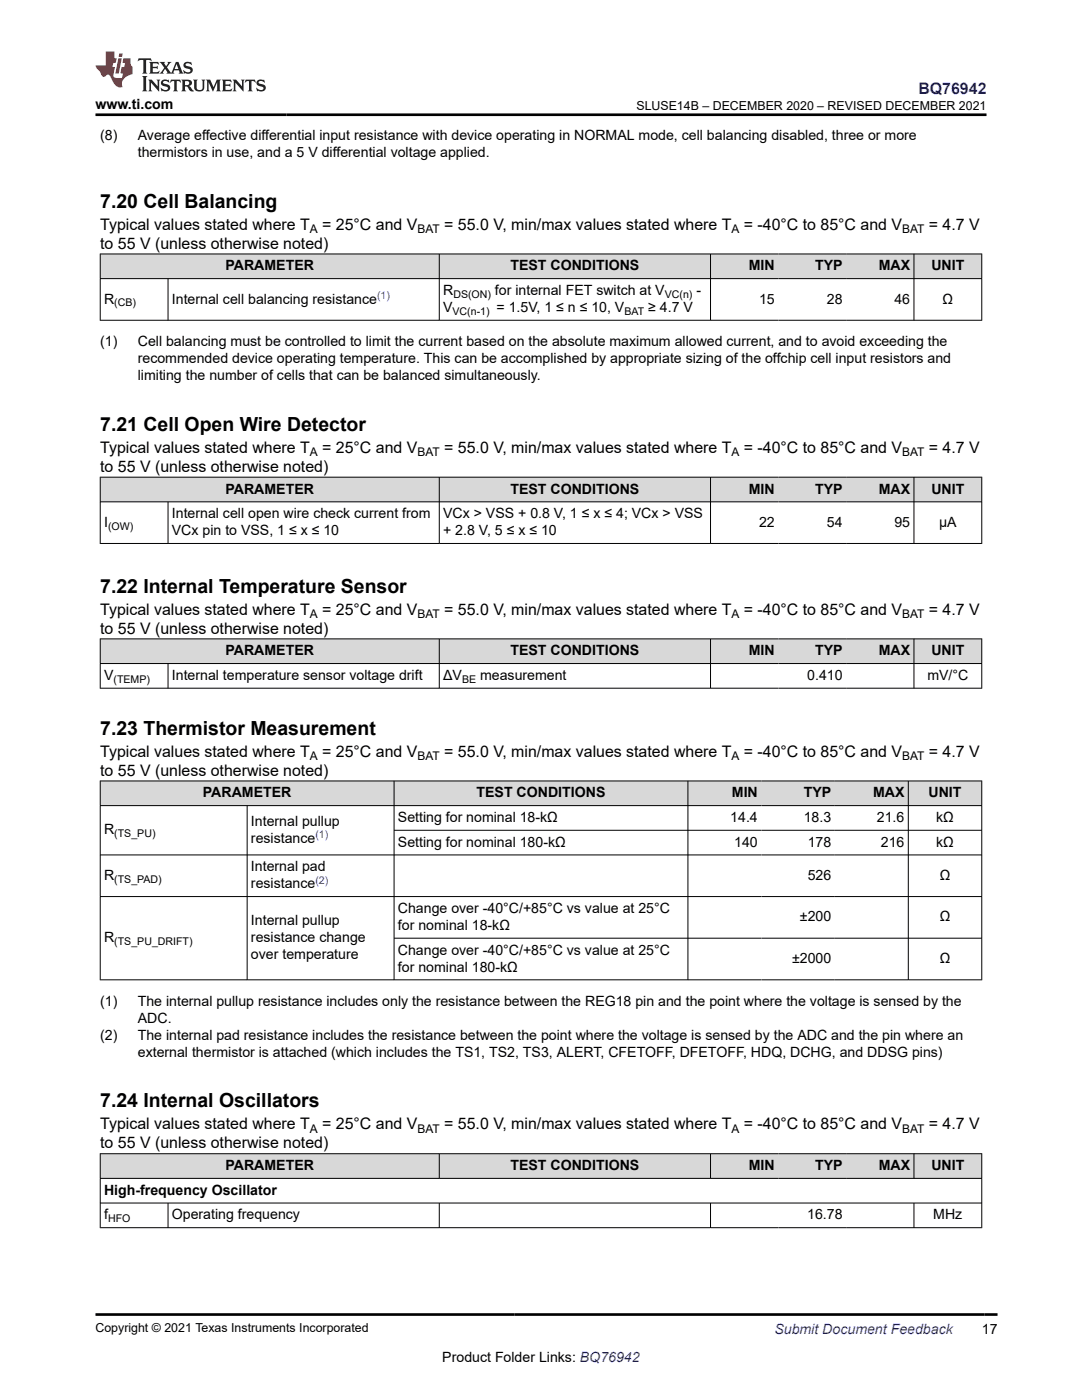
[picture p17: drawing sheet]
<svg xmlns="http://www.w3.org/2000/svg" width="216mm" height="279mm" viewBox="0 0 216 279" stroke-linecap="round" stroke-linejoin="round" font-family="sans-serif">
<defs><g id="words">
<g font-size="3.9">
<text x="20" y="41.4">7.20 Cell Balancing</text>
<text x="20" y="86">7.21 Cell Open Wire Detector</text>
<text x="20" y="118.3">7.22 Internal Temperature Sensor</text>
<text x="20" y="146.6">7.23 Thermistor Measurement</text>
<text x="20" y="221">7.24 Internal Oscillators</text>
</g>
<text font-size="3.2" fill="#00f" x="183.3" y="18.7">BQ76942</text>
<g font-size="3.2">
<text x="20" y="45.8">Typical values stated where T</text>
<text x="64.3" y="45.8">= 25°C and V</text>
<text x="88.6" y="45.8">= 55.0 V, min/max values stated where T</text>
<text x="148.4" y="45.8">= -40°C to 85°C and V</text>
<text x="185.3" y="45.8">= 4.7 V</text>
<text x="20" y="49.6">to 55 V (unless otherwise noted)</text>
<text x="20" y="94.2">to 55 V (unless otherwise noted)</text>
<text x="20" y="90.4">Typical values stated where T</text>
<text x="64.3" y="90.4">= 25°C and V</text>
<text x="88.6" y="90.4">= 55.0 V, min/max values stated where T</text>
<text x="148.4" y="90.4">= -40°C to 85°C and V</text>
<text x="185.3" y="90.4">= 4.7 V</text>
<text x="20" y="122.6">Typical values stated where T</text>
<text x="64.3" y="122.6">= 25°C and V</text>
<text x="88.6" y="122.6">= 55.0 V, min/max values stated where T</text>
<text x="148.4" y="122.6">= -40°C to 85°C and V</text>
<text x="185.3" y="122.6">= 4.7 V</text>
<text x="20" y="126.5">to 55 V (unless otherwise noted)</text>
<text x="20" y="154.8">to 55 V (unless otherwise noted)</text>
<text x="20" y="151">Typical values stated where T</text>
<text x="64.3" y="151">= 25°C and V</text>
<text x="88.6" y="151">= 55.0 V, min/max values stated where T</text>
<text x="148.4" y="151">= -40°C to 85°C and V</text>
<text x="185.3" y="151">= 4.7 V</text>
<text x="20" y="225.4">Typical values stated where T</text>
<text x="64.3" y="225.4">= 25°C and V</text>
<text x="88.6" y="225.4">= 55.0 V, min/max values stated where T</text>
<text x="148.4" y="225.4">= -40°C to 85°C and V</text>
<text x="185.3" y="225.4">= 4.7 V</text>
<text x="20" y="229.2">to 55 V (unless otherwise noted)</text>
</g>
<g font-size="2.8">
<text x="19.1" y="21.8">www.ti.com</text>
<text x="20" y="27.9">(8)</text>
<text x="27.5" y="27.9">Average effective differential input resistance with device operating in NORMAL mode, cell balancing disabled, three or more</text>
<text x="27.5" y="31.3">thermistors in use, and a 5 V differential voltage applied.</text>
<text x="45" y="54">PARAMETER</text>
<text x="101.9" y="54">TEST CONDITIONS</text>
<text x="149.4" y="54">MIN</text>
<text x="162.6" y="54">TYP</text>
<text x="175.3" y="54">MAX</text>
<text x="185.8" y="54">UNIT</text>
<text x="88.4" y="58.9">R</text>
<text x="98.8" y="58.9">for internal FET switch at V</text>
<text x="139" y="58.9">-</text>
<text x="20.8" y="60.6">R</text>
<text x="34.3" y="60.6">Internal cell balancing resistance</text>
<text x="88.4" y="62.3">V</text>
<text x="99.1" y="62.3">= 1.5V, 1 ≤ n ≤ 10, V</text>
<text x="129.3" y="62.3">≥ 4.7 V</text>
<text x="151.5" y="60.6">15</text>
<text x="165" y="60.6">28</text>
<text x="178.5" y="60.6">46</text>
<text x="188.1" y="60.6">Ω</text>
<text x="20" y="69.1">(1)</text>
<text x="27.5" y="69.1">Cell balancing must be controlled to limit the current based on the absolute maximum allowed current, and to avoid exceeding the</text>
<text x="27.5" y="72.5">recommended device operating temperature. This can be accomplished by appropriate sizing of the offchip cell input resistors and</text>
<text x="27.5" y="75.8">limiting the number of cells that can be balanced simultaneously.</text>
<text x="45" y="98.5">PARAMETER</text>
<text x="101.9" y="98.5">TEST CONDITIONS</text>
<text x="149.4" y="98.5">MIN</text>
<text x="162.6" y="98.5">TYP</text>
<text x="175.3" y="98.5">MAX</text>
<text x="185.8" y="98.5">UNIT</text>
<text x="20.8" y="105.1">I</text>
<text x="34.3" y="103.4">Internal cell open wire check current from</text>
<text x="34.3" y="106.8">VCx pin to VSS, 1 ≤ x ≤ 10</text>
<text x="88.4" y="103.4">VCx &gt; VSS + 0.8 V, 1 ≤ x ≤ 4; VCx &gt; VSS</text>
<text x="88.4" y="106.8">+ 2.8 V, 5 ≤ x ≤ 10</text>
<text x="151.5" y="105.1">22</text>
<text x="165" y="105.1">54</text>
<text x="178.5" y="105.1">95</text>
<text x="187.4" y="105.1">µA</text>
<text x="45" y="130.8">PARAMETER</text>
<text x="101.9" y="130.8">TEST CONDITIONS</text>
<text x="149.4" y="130.8">MIN</text>
<text x="162.6" y="130.8">TYP</text>
<text x="175.3" y="130.8">MAX</text>
<text x="185.8" y="130.8">UNIT</text>
<text x="20.8" y="135.7">V</text>
<text x="34.3" y="135.7">Internal temperature sensor voltage drift</text>
<text x="88.4" y="135.7">ΔV</text>
<text x="95.8" y="135.7">measurement</text>
<text x="161.1" y="135.7">0.410</text>
<text x="185" y="135.7">mV/°C</text>
<text x="40.5" y="159.1">PARAMETER</text>
<text x="95.1" y="159.1">TEST CONDITIONS</text>
<text x="146" y="159.1">MIN</text>
<text x="160.4" y="159.1">TYP</text>
<text x="174.2" y="159.1">MAX</text>
<text x="185.3" y="159.1">UNIT</text>
<text x="20.8" y="166.5">R</text>
<text x="50.1" y="164.8">Internal pullup</text>
<text x="79.4" y="164.1">Setting for nominal 18-kΩ</text>
<text x="145.7" y="164.1">14.4</text>
<text x="160.4" y="164.1">18.3</text>
<text x="175" y="164.1">21.6</text>
<text x="186.8" y="164.1">kΩ</text>
<text x="50.1" y="168.2">resistance</text>
<text x="50.1" y="173.9">Internal pad</text>
<text x="79.4" y="169">Setting for nominal 180-kΩ</text>
<text x="146.5" y="169">140</text>
<text x="161.2" y="169">178</text>
<text x="175.8" y="169">216</text>
<text x="186.8" y="169">kΩ</text>
<text x="20.8" y="175.6">R</text>
<text x="50.1" y="177.3">resistance</text>
<text x="161.2" y="175.6">526</text>
<text x="187.5" y="175.6">Ω</text>
<text x="50.1" y="184.7">Internal pullup</text>
<text x="79.4" y="182.2">Change over -40°C/+85°C vs value at 25°C</text>
<text x="79.4" y="185.6">for nominal 18-kΩ</text>
<text x="159.6" y="183.9">±200</text>
<text x="187.5" y="183.9">Ω</text>
<text x="20.8" y="188">R</text>
<text x="50.1" y="188">resistance change</text>
<text x="50.1" y="191.4">over temperature</text>
<text x="79.4" y="190.5">Change over -40°C/+85°C vs value at 25°C</text>
<text x="79.4" y="193.9">for nominal 180-kΩ</text>
<text x="158" y="192.2">±2000</text>
<text x="187.5" y="192.2">Ω</text>
<text x="20" y="200.7">(1)</text>
<text x="27.5" y="200.7">The internal pullup resistance includes only the resistance between the REG18 pin and the point where the voltage is sensed by the</text>
<text x="20" y="207.5">(2)</text>
<text x="27.5" y="204.1">ADC.</text>
<text x="27.5" y="207.5">The internal pad resistance includes the resistance between the point where the voltage is sensed by the ADC and the pin where an</text>
<text x="27.5" y="210.9">external thermistor is attached (which includes the TS1, TS2, TS3, ALERT, CFETOFF, DFETOFF, HDQ, DCHG, and DDSG pins)</text>
<text x="45" y="233.5">PARAMETER</text>
<text x="101.9" y="233.5">TEST CONDITIONS</text>
<text x="149.4" y="233.5">MIN</text>
<text x="162.6" y="233.5">TYP</text>
<text x="175.3" y="233.5">MAX</text>
<text x="185.8" y="233.5">UNIT</text>
<text x="20.8" y="238.4">High-frequency Oscillator</text>
<text x="20.8" y="243.4">f</text>
<text x="34.3" y="243.4">Operating frequency</text>
<text x="161.1" y="243.4">16.78</text>
<text x="186.2" y="243.4">MHz</text>
<text x="195.9" y="266.1">17</text>
<text x="88.3" y="271.7">Product Folder Links: BQ76942</text>
</g>
<text font-size="2.8" fill="#00f" x="154.5" y="266.2">Submit Document Feedback</text>
<g font-size="2.5">
<text x="127" y="21.9">SLUSE14B – DECEMBER 2020 – REVISED DECEMBER 2021</text>
<text x="19.1" y="265.9">Copyright © 2021 Texas Instruments Incorporated</text>
</g>
<g font-size="2.4">
<text x="61.8" y="46.5">A</text>
<text x="83.3" y="46.5">BAT</text>
<text x="146" y="46.5">A</text>
<text x="180" y="46.5">BAT</text>
<text x="61.8" y="91">A</text>
<text x="83.3" y="91">BAT</text>
<text x="146" y="91">A</text>
<text x="180" y="91">BAT</text>
<text x="61.8" y="123.3">A</text>
<text x="83.3" y="123.3">BAT</text>
<text x="146" y="123.3">A</text>
<text x="180" y="123.3">BAT</text>
<text x="61.8" y="151.6">A</text>
<text x="83.3" y="151.6">BAT</text>
<text x="146" y="151.6">A</text>
<text x="180" y="151.6">BAT</text>
<text x="61.8" y="226">A</text>
<text x="83.3" y="226">BAT</text>
<text x="146" y="226">A</text>
<text x="180" y="226">BAT</text>
</g>
<g font-size="2.1" fill="#00f">
<text x="75.2" y="59.6">(1)</text>
<text x="62.9" y="167.3">(1)</text>
<text x="62.9" y="176.3">(2)</text>
</g>
<g font-size="2.1">
<text x="90.5" y="59.4">DS(ON)</text>
<text x="132.6" y="59.4">VC(n)</text>
<text x="22.8" y="61.1">(CB)</text>
<text x="90.3" y="62.8">VC(n-1)</text>
<text x="124.6" y="62.8">BAT</text>
<text x="21.6" y="105.7">(OW)</text>
<text x="22.6" y="136.3">(TEMP)</text>
<text x="92.2" y="136.3">BE</text>
<text x="22.8" y="167.1">(TS_PU)</text>
<text x="22.8" y="176.2">(TS_PAD)</text>
<text x="22.8" y="188.6">(TS_PU_DRIFT)</text>
<text x="21.6" y="243.9">HFO</text>
</g>
</g></defs>
<g fill="#d8d8d8">
<path d="M20 50.7h175.9v4.9h-175.9z" fill-rule="evenodd"/>
<path d="M20.1 50.7h67.5v4.8h-67.5z" fill-rule="evenodd"/>
<path d="M87.7 50.7h54v4.8h-54z" fill-rule="evenodd"/>
<path d="M141.8 50.7h13.5v4.8h-13.5z" fill-rule="evenodd"/>
<path d="M155.3 50.7h13.5v4.8h-13.5z" fill-rule="evenodd"/>
<path d="M168.8 50.7h13.5v4.8h-13.5z" fill-rule="evenodd"/>
<path d="M182.4 50.7h13.4v4.8h-13.4z" fill-rule="evenodd"/>
</g>
<path d="M19.9 50.7h176.1M19.9 55.6h176.1M20 50.6v13.4M33.5 55.6v8.4M87.7 50.6v13.4M141.8 50.6v13.4M182.4 50.6v13.4M195.9 50.6v13.4M19.9 63.9h176.1" fill="none" stroke="#000" stroke-width=".2"/>
<g fill="#d8d8d8">
<path d="M20 95.2h175.9v5h-175.9z" fill-rule="evenodd"/>
<path d="M20.1 95.3h67.5v4.8h-67.5z" fill-rule="evenodd"/>
<path d="M87.7 95.3h54v4.8h-54z" fill-rule="evenodd"/>
<path d="M141.8 95.3h13.5v4.8h-13.5z" fill-rule="evenodd"/>
<path d="M155.3 95.3h13.5v4.8h-13.5z" fill-rule="evenodd"/>
<path d="M168.8 95.3h13.5v4.8h-13.5z" fill-rule="evenodd"/>
<path d="M182.4 95.3h13.4v4.8h-13.4z" fill-rule="evenodd"/>
</g>
<path d="M19.9 95.2h176.1M20 95.2v13.3M87.7 95.2v13.3M141.8 95.2v13.3M182.4 95.2v13.3M195.9 95.2v13.3M19.9 100.2h176.1M19.9 108.5h176.1M33.5 100.2v8.3" fill="none" stroke="#000" stroke-width=".2"/>
<g fill="#d8d8d8">
<path d="M20 127.5h175.9v4.9h-175.9z" fill-rule="evenodd"/>
<path d="M20.1 127.6h67.5v4.8h-67.5z" fill-rule="evenodd"/>
<path d="M87.7 127.6h54v4.8h-54z" fill-rule="evenodd"/>
<path d="M141.8 127.6h13.5v4.8h-13.5z" fill-rule="evenodd"/>
<path d="M155.3 127.6h13.5v4.8h-13.5z" fill-rule="evenodd"/>
<path d="M168.8 127.6h13.5v4.8h-13.5z" fill-rule="evenodd"/>
<path d="M182.4 127.6h13.4v4.8h-13.4z" fill-rule="evenodd"/>
</g>
<path d="M19.9 127.5h176.1M19.9 132.4h176.1M19.9 137.3h176.1M20 127.4v10M33.5 132.4v5M87.7 127.4v10M141.8 127.4v10M182.4 127.4v10M195.9 127.4v10" fill="none" stroke="#000" stroke-width=".2"/>
<g fill="#d8d8d8">
<path d="M20 155.9h175.9v4.9h-175.9z" fill-rule="evenodd"/>
<path d="M20.1 155.9h58.5v4.8h-58.5z" fill-rule="evenodd"/>
<path d="M78.7 155.9h58.5v4.8h-58.5z" fill-rule="evenodd"/>
<path d="M137.3 155.9h14.6v4.8h-14.6z" fill-rule="evenodd"/>
<path d="M151.9 155.9h14.7v4.8h-14.7z" fill-rule="evenodd"/>
<path d="M166.6 155.9h14.6v4.8h-14.6z" fill-rule="evenodd"/>
<path d="M181.3 155.9h14.5v4.8h-14.5z" fill-rule="evenodd"/>
</g>
<g fill="none" stroke="#000" stroke-width=".2">
<path d="M19.9 155.9h176.1M20 155.8v39.8M78.6 155.8v39.8M137.3 155.8v39.8M181.2 155.8v39.8M195.9 155.8v39.8M19.9 160.8h176.1M19.9 178.9h176.1M49.3 160.8v34.8M78.6 165.7h117.4M196 170.6h-176.1M19.9 195.5h176.1"/>
<path d="M78.6 187.2h117.4"/>
</g>
<g fill="#d8d8d8">
<path d="M20 230.2h175.9v5h-175.9z" fill-rule="evenodd"/>
<path d="M20.1 230.3h67.5v4.8h-67.5z" fill-rule="evenodd"/>
<path d="M87.7 230.3h54v4.8h-54z" fill-rule="evenodd"/>
<path d="M141.8 230.3h13.5v4.8h-13.5z" fill-rule="evenodd"/>
<path d="M155.3 230.3h13.5v4.8h-13.5z" fill-rule="evenodd"/>
<path d="M168.8 230.3h13.5v4.8h-13.5z" fill-rule="evenodd"/>
<path d="M182.4 230.3h13.4v4.8h-13.4z" fill-rule="evenodd"/>
</g>
<g fill="none" stroke="#000" stroke-width=".2">
<path d="M19.9 230.2h176.1M19.9 235.2h176.1M20 230.2v14.9M87.7 230.2v5M141.8 230.2v5M182.4 230.2v5M195.9 230.2v14.9M19.9 240.1h176.1M19.9 245h176.1M33.5 240.1v5M87.7 240.1v5M141.8 240.1v5"/>
<path d="M182.4 240.1v5"/>
</g>
<path d="M27.7 11.6l-.2 .6 .5-.2h.6v.1v2.2l-.2 .4h1l-.2-.4v-2.2v-.1h.5l.5 .2-.1-.6zM29.8 12.4l.2 .3v1.6l-.2 .4h1.9l.1-.6a1.08 1.08 0 0 1-1.3 .2v-.7h.6l.4 .2v-.7l-.4 .2h-.6v-.5l.2-.2a1 1 0 0 1 1 .3l-.1-.5zM31.8 12.4l1 1.1-1 1.2h.9l-.2-.2 .4-.8 .5 .8-.2 .2h1.6l-.2-.2 .1-.5h1l.1 .5-.1 .2h.9l-.2-.4-.8-1.9h-.5l-1 2.1-.8-1.1 .9-1h-.8l.2 .2-.5 .6-.3-.6 .1-.2zM35.2 12.8l.4 1h-.8zM36.8 12.5a.65 .65 0 0 0-.2 .7 .65 .65 0 0 0 .6 .5l.7 .1 .1 .3a.79 .79 0 0 1-.7 .4 .79 .79 0 0 1-.7-.5l.1 .7 .2-.1a.93 .93 0 0 0 1.1 0 .93 .93 0 0 0 .4-.9 1.46 1.46 0 0 0-1.2-.6l-.1-.3a1.09 1.09 0 0 1 1.2 .2l-.2-.6-.1 .1-.6-.2zM28.4 15.2l.2 .4v2.2l-.2 .4h1l-.2-.4v-2.2l.2-.4zM29.6 15.9l.2 .4v1.5l-.2 .4h.8l-.3-.4v-1.3l1.7 1.8v-2l.2-.4h-.8l.2 .2 .1 1.1-1.2-1.3zM32.3 16a.65 .65 0 0 0-.2 .8 .65 .65 0 0 0 .7 .4l.6 .2 .1 .2a.79 .79 0 0 1-.7 .4 .79 .79 0 0 1-.7-.5l.1 .7 .2-.1a.93 .93 0 0 0 1.1 .1 .93 .93 0 0 0 .4-1 1.46 1.46 0 0 0-1.2-.5l-.1-.4a1.09 1.09 0 0 1 1.2 .2l-.2-.6-.1 .1-.6-.1zM34.1 15.9l-.1 .6a.63 .63 0 0 1 .7-.3l.1 1.6-.3 .4h1l-.2-.4v-1.6a.66 .66 0 0 1 .8 .3l-.1-.6zM36.2 15.9l.2 .4v1.5l-.2 .4h.9l-.2-.2v-.7h.5l.1 .2a.79 .79 0 0 0 1.2 .6l-1-.9a.61 .61 0 0 0 .6-.6 .61 .61 0 0 0-.5-.7zM36.9 16.2h.2a.47 .47 0 0 1 .5 .1 .47 .47 0 0 1 .1 .5l-.2 .1-.6 .1zM38.5 15.9l.2 .2a2.27 2.27 0 0 0 .4 2 1.04 1.04 0 0 0 1.7-.7v-1.3l.2-.2h-.8l.2 .4v1.1a.6 .6 0 0 1-.6 .6 .6 .6 0 0 1-.6-.6v-1.1l.3-.4zM41.1 15.9l.2 .4v1.5l-.2 .4h.7l-.2-.4v-1.4l.9 1.9 .8-1.9v1.4l-.2 .4h1l-.3-.4v-1.5l.3-.4h-.8l-.7 1.5-.7-1.5zM44.3 15.9l.2 .4v1.5l-.2 .4h1.9l.1-.6a1.09 1.09 0 0 1-1.3 .2v-.7h.6l.4 .2v-.6l-.4 .2h-.6v-.6l.2-.1a1.01 1.01 0 0 1 1 .3l-.1-.6zM46.4 15.9l.3 .4v1.5l-.3 .4h.8l-.2-.4v-1.3l1.6 1.8v-2l.2-.4h-.7l.2 .2v1.1l-1.2-1.3zM49 15.9l-.1 .6a.63 .63 0 0 1 .8-.3v1.6l-.3 .4h1l-.2-.4v-1.6a.66 .66 0 0 1 .8 .3l-.1-.6zM51.4 16a.65 .65 0 0 0-.2 .8 .65 .65 0 0 0 .6 .4l.6 .2 .2 .2a.79 .79 0 0 1-.8 .4 .79 .79 0 0 1-.6-.5l.1 .7 .2-.1a.93 .93 0 0 0 1 .1 .93 .93 0 0 0 .5-1 1.46 1.46 0 0 0-1.3-.5l-.1-.4a1.09 1.09 0 0 1 1.3 .2l-.2-.6-.2 .1-.5-.1z" fill="#231f20"/>
<path d="M21.1 10.3v2.7h-2.1l.1 .4 .9 1a.95 .95 0 0 0 .9 .9 .59 .59 0 0 1 .6-.4 .59 .59 0 0 1 .5 .3l.4 .8a1.59 1.59 0 0 0 2.1 1.4 1.61 1.61 0 0 1 1-2.3l1-.3-.1-1.5a1.59 1.59 0 0 1-.4-1.7h-1.4l-.2 .9h.5l-.1 .9h-.5l-.2 .9v.3l.4 .1-.2 .9h-.6a.73 .73 0 0 1-1.1-.7l.3-1.5h-.5l.2-.9h.5l.2-.9h-.5v-1.3zM23.6 11.6l-.6 3.1h.7l.6-3.1zM23.8 10.7l-.1 .6h.7l.1-.6z" fill="#ed1c24"/>
<path d="M19.1 22.9h177.8M19.1 262.3h179.9" fill="none" stroke="#000" stroke-width=".53"/>
<use href="#words"/>
</svg>
